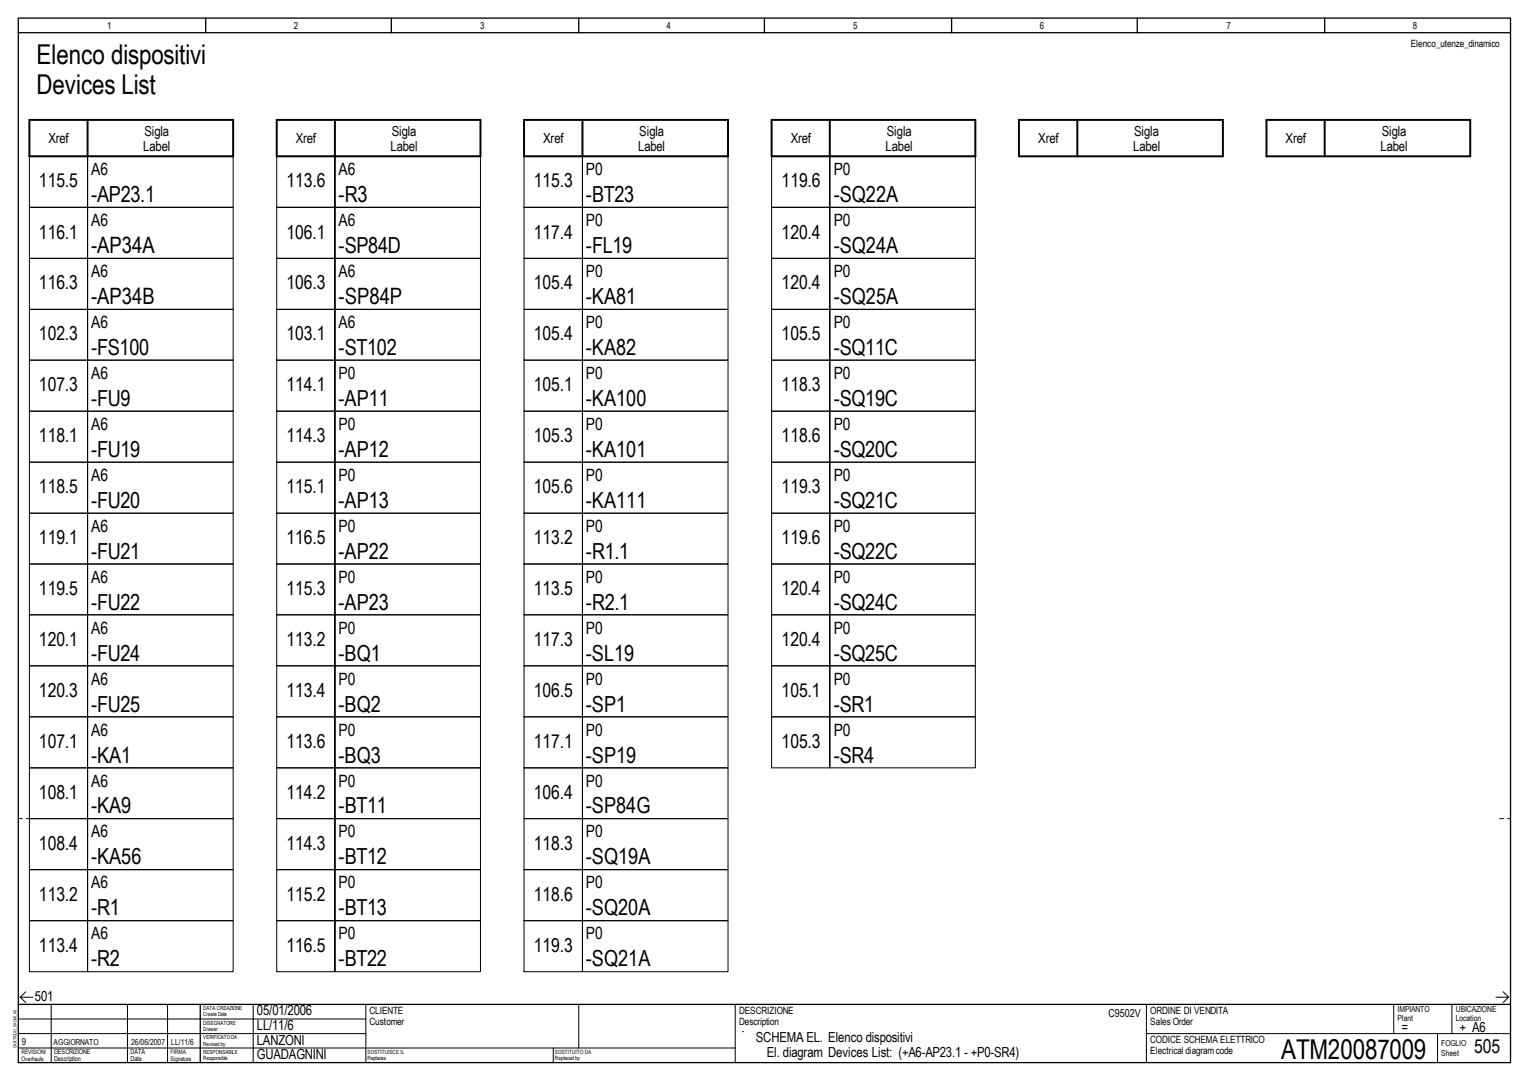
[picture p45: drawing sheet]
<svg xmlns="http://www.w3.org/2000/svg" width="297mm" height="210mm" viewBox="0 0 297 210" stroke-linecap="round" stroke-linejoin="round" font-family="sans-serif">
<defs><g id="words">
<g font-size="5.3">
<text x="7.1" y="12.4">Elenco dispositivi</text>
<text x="7.1" y="18.3">Devices List</text>
<text x="248.9" y="205.6">ATM20087009</text>
</g>
<g font-size="4.4">
<text x="17.7" y="49.1">-AP34A</text>
<text x="17.7" y="59">-AP34B</text>
<text x="65.8" y="59">-SP84P</text>
</g>
<g font-size="4.3">
<text x="17.7" y="39.2">-AP23.1</text>
<text x="65.8" y="39.2">-R3</text>
<text x="113.8" y="39.2">-BT23</text>
<text x="162" y="39.2">-SQ22A</text>
<text x="65.8" y="49.1">-SP84D</text>
<text x="113.8" y="49.1">-FL19</text>
<text x="162" y="49.1">-SQ24A</text>
<text x="113.8" y="59">-KA81</text>
<text x="162" y="59">-SQ25A</text>
<text x="17.7" y="68.9">-FS100</text>
<text x="65.8" y="68.9">-ST102</text>
<text x="113.8" y="68.9">-KA82</text>
<text x="162" y="68.9">-SQ11C</text>
<text x="17.7" y="78.8">-FU9</text>
<text x="65.8" y="78.8">-AP11</text>
<text x="113.8" y="78.8">-KA100</text>
<text x="162" y="78.8">-SQ19C</text>
<text x="17.7" y="88.7">-FU19</text>
<text x="65.8" y="88.7">-AP12</text>
<text x="113.8" y="88.7">-KA101</text>
<text x="162" y="88.7">-SQ20C</text>
<text x="17.7" y="98.6">-FU20</text>
<text x="65.8" y="98.6">-AP13</text>
<text x="113.8" y="98.6">-KA111</text>
<text x="162" y="98.6">-SQ21C</text>
<text x="17.7" y="108.5">-FU21</text>
<text x="65.8" y="108.5">-AP22</text>
<text x="113.8" y="108.5">-R1.1</text>
<text x="162" y="108.5">-SQ22C</text>
<text x="17.7" y="118.4">-FU22</text>
<text x="65.8" y="118.4">-AP23</text>
<text x="113.8" y="118.4">-R2.1</text>
<text x="162" y="118.4">-SQ24C</text>
<text x="17.7" y="128.3">-FU24</text>
<text x="65.8" y="128.3">-BQ1</text>
<text x="113.8" y="128.3">-SL19</text>
<text x="162" y="128.3">-SQ25C</text>
<text x="17.7" y="138.2">-FU25</text>
<text x="65.8" y="138.2">-BQ2</text>
<text x="113.8" y="138.2">-SP1</text>
<text x="162" y="138.2">-SR1</text>
<text x="17.7" y="148.1">-KA1</text>
<text x="65.8" y="148.1">-BQ3</text>
<text x="113.8" y="148.1">-SP19</text>
<text x="162" y="148.1">-SR4</text>
<text x="17.7" y="157.9">-KA9</text>
<text x="65.8" y="157.9">-BT11</text>
<text x="113.8" y="157.9">-SP84G</text>
<text x="17.7" y="167.8">-KA56</text>
<text x="65.8" y="167.8">-BT12</text>
<text x="113.8" y="167.8">-SQ19A</text>
<text x="17.7" y="177.7">-R1</text>
<text x="65.8" y="177.7">-BT13</text>
<text x="113.8" y="177.7">-SQ20A</text>
<text x="17.7" y="187.6">-R2</text>
<text x="65.8" y="187.6">-BT22</text>
<text x="113.8" y="187.6">-SQ21A</text>
</g>
<g font-size="3.7">
<text x="7.6" y="36.4">115.5</text>
<text x="55.7" y="36.4">113.6</text>
<text x="103.7" y="36.4">115.3</text>
<text x="151.8" y="36.4">119.6</text>
<text x="7.6" y="46.3">116.1</text>
<text x="55.7" y="46.3">106.1</text>
<text x="103.7" y="46.3">117.4</text>
<text x="151.8" y="46.3">120.4</text>
<text x="7.6" y="56.2">116.3</text>
<text x="55.7" y="56.2">106.3</text>
<text x="103.7" y="56.2">105.4</text>
<text x="151.8" y="56.2">120.4</text>
<text x="7.6" y="66.1">102.3</text>
<text x="55.7" y="66.1">103.1</text>
<text x="103.7" y="66.1">105.4</text>
<text x="151.8" y="66.1">105.5</text>
<text x="7.6" y="75.9">107.3</text>
<text x="55.7" y="75.9">114.1</text>
<text x="103.7" y="75.9">105.1</text>
<text x="151.8" y="75.9">118.3</text>
<text x="7.6" y="85.9">118.1</text>
<text x="55.7" y="85.9">114.3</text>
<text x="103.7" y="85.9">105.3</text>
<text x="151.8" y="85.9">118.6</text>
<text x="7.6" y="95.8">118.5</text>
<text x="55.7" y="95.8">115.1</text>
<text x="103.7" y="95.8">105.6</text>
<text x="151.8" y="95.8">119.3</text>
<text x="7.6" y="105.7">119.1</text>
<text x="55.7" y="105.7">116.5</text>
<text x="103.7" y="105.7">113.2</text>
<text x="151.8" y="105.7">119.6</text>
<text x="7.6" y="115.5">119.5</text>
<text x="55.7" y="115.5">115.3</text>
<text x="103.7" y="115.5">113.5</text>
<text x="151.8" y="115.5">120.4</text>
<text x="7.6" y="125.4">120.1</text>
<text x="55.7" y="125.4">113.2</text>
<text x="103.7" y="125.4">117.3</text>
<text x="151.8" y="125.4">120.4</text>
<text x="7.6" y="135.3">120.3</text>
<text x="55.7" y="135.3">113.4</text>
<text x="103.7" y="135.3">106.5</text>
<text x="151.8" y="135.3">105.1</text>
<text x="7.6" y="145.2">107.1</text>
<text x="55.7" y="145.2">113.6</text>
<text x="103.7" y="145.2">117.1</text>
<text x="151.8" y="145.2">105.3</text>
<text x="7.6" y="155.2">108.1</text>
<text x="55.7" y="155.2">114.2</text>
<text x="103.7" y="155.2">106.4</text>
<text x="7.6" y="165">108.4</text>
<text x="55.7" y="165">114.3</text>
<text x="103.7" y="165">118.3</text>
<text x="7.6" y="174.9">113.2</text>
<text x="55.7" y="174.9">115.2</text>
<text x="103.7" y="174.9">118.6</text>
<text x="7.6" y="184.8">113.4</text>
<text x="55.7" y="184.8">116.5</text>
<text x="103.7" y="184.8">119.3</text>
<text x="286.4" y="204.6">505</text>
</g>
<g font-size="3.3">
<text x="17.7" y="34">A6</text>
<text x="65.8" y="34">A6</text>
<text x="113.8" y="34">P0</text>
<text x="162" y="34">P0</text>
<text x="17.7" y="43.9">A6</text>
<text x="65.8" y="43.9">A6</text>
<text x="113.8" y="43.9">P0</text>
<text x="162" y="43.9">P0</text>
<text x="17.7" y="53.8">A6</text>
<text x="65.8" y="53.8">A6</text>
<text x="113.8" y="53.8">P0</text>
<text x="162" y="53.8">P0</text>
<text x="17.7" y="63.7">A6</text>
<text x="65.8" y="63.7">A6</text>
<text x="113.8" y="63.7">P0</text>
<text x="162" y="63.7">P0</text>
<text x="17.7" y="73.6">A6</text>
<text x="65.8" y="73.6">P0</text>
<text x="113.8" y="73.6">P0</text>
<text x="162" y="73.6">P0</text>
<text x="17.7" y="83.5">A6</text>
<text x="65.8" y="83.5">P0</text>
<text x="113.8" y="83.5">P0</text>
<text x="162" y="83.5">P0</text>
<text x="17.7" y="93.3">A6</text>
<text x="65.8" y="93.3">P0</text>
<text x="113.8" y="93.3">P0</text>
<text x="162" y="93.3">P0</text>
<text x="17.7" y="103.3">A6</text>
<text x="65.8" y="103.3">P0</text>
<text x="113.8" y="103.3">P0</text>
<text x="162" y="103.3">P0</text>
<text x="17.7" y="113.2">A6</text>
<text x="65.8" y="113.2">P0</text>
<text x="113.8" y="113.2">P0</text>
<text x="162" y="113.2">P0</text>
<text x="17.7" y="123.1">A6</text>
<text x="65.8" y="123.1">P0</text>
<text x="113.8" y="123.1">P0</text>
<text x="162" y="123.1">P0</text>
<text x="17.7" y="132.9">A6</text>
<text x="65.8" y="132.9">P0</text>
<text x="113.8" y="132.9">P0</text>
<text x="162" y="132.9">P0</text>
<text x="17.7" y="142.8">A6</text>
<text x="65.8" y="142.8">P0</text>
<text x="113.8" y="142.8">P0</text>
<text x="162" y="142.8">P0</text>
<text x="17.7" y="152.7">A6</text>
<text x="65.8" y="152.7">P0</text>
<text x="113.8" y="152.7">P0</text>
<text x="17.7" y="162.6">A6</text>
<text x="65.8" y="162.6">P0</text>
<text x="113.8" y="162.6">P0</text>
<text x="17.7" y="172.5">A6</text>
<text x="65.8" y="172.5">P0</text>
<text x="113.8" y="172.5">P0</text>
<text x="17.7" y="182.4">A6</text>
<text x="65.8" y="182.4">P0</text>
<text x="113.8" y="182.4">P0</text>
</g>
<g font-size="2.7">
<text x="9.4" y="27.8">Xref</text>
<text x="27.8" y="29.3">Label</text>
<text x="28.1" y="26.3">Sigla</text>
<text x="57.4" y="27.8">Xref</text>
<text x="75.9" y="29.3">Label</text>
<text x="76.1" y="26.3">Sigla</text>
<text x="105.5" y="27.8">Xref</text>
<text x="123.9" y="29.3">Label</text>
<text x="124.2" y="26.3">Sigla</text>
<text x="153.6" y="27.8">Xref</text>
<text x="172" y="29.3">Label</text>
<text x="172.3" y="26.3">Sigla</text>
<text x="201.7" y="27.8">Xref</text>
<text x="220.1" y="29.3">Label</text>
<text x="220.3" y="26.3">Sigla</text>
<text x="249.8" y="27.8">Xref</text>
<text x="268.2" y="29.3">Label</text>
<text x="268.4" y="26.3">Sigla</text>
<text x="6.8" y="194.3">501</text>
<text x="49.9" y="197.1">05/01/2006</text>
<text x="49.9" y="202.8">LANZONI</text>
<text x="49.9" y="200">LL/11/6</text>
<text x="146.9" y="202.3">SCHEMA EL. Elenco dispositivi</text>
<text x="272.2" y="200.3">=</text>
<text x="283.5" y="200.3">+ A6</text>
<text x="49.9" y="205.6">GUADAGNINI</text>
<text x="149" y="205.3">El. diagram Devices List: (+A6-AP23.1 - +P0-SR4)</text>
</g>
<text font-size="2.1" x="215.3" y="197.5">C9502V</text>
<g font-size="1.9">
<text x="20.8" y="5.7">1</text>
<text x="57.1" y="5.7">2</text>
<text x="93.3" y="5.7">3</text>
<text x="129.5" y="5.7">4</text>
<text x="165.8" y="5.7">5</text>
<text x="202" y="5.7">6</text>
<text x="238.2" y="5.7">7</text>
<text x="274.4" y="5.7">8</text>
<text x="274.1" y="9.2">Elenco_utenze_dinamico</text>
<text x="71.8" y="196.8">CLIENTE</text>
<text x="143.6" y="196.8">DESCRIZIONE</text>
<text x="223.5" y="196.8">ORDINE DI VENDITA</text>
<text x="4.3" y="202.8">9</text>
<text x="71.8" y="199">Customer</text>
<text x="143.6" y="199">Description</text>
<text x="223.5" y="202.4">CODICE SCHEMA ELETTRICO</text>
<text x="223.5" y="199">Sales Order</text>
<text x="223.5" y="204.6">Electrical diagram code</text>
</g>
<g font-size="1.6">
<text x="271.5" y="196.5">IMPIANTO</text>
<text x="282.8" y="196.5">UBICAZIONE</text>
<text x="10.4" y="202.8">AGGIORNATO</text>
<text x="25.5" y="202.8">26/06/2007</text>
<text x="33.3" y="202.8">LL/11/6</text>
<text x="271.5" y="198.2">Plant</text>
<text x="280" y="203.2">FOGLIO</text>
<text x="282.8" y="198.2">Location</text>
<text x="280" y="205">Sheet</text>
</g>
<g font-size="1.3">
<text x="10.5" y="204.6">DESCRIZIONE</text>
<text x="10.5" y="206.1">Description</text>
<text x="25.4" y="204.6">DATA</text>
<text x="25.4" y="206.1">Date</text>
</g>
<g font-size="1.2">
<text x="4.1" y="204.6">REVISIONI</text>
<text x="4.1" y="206">Overhauls</text>
<text x="33.1" y="204.6">FIRMA</text>
<text x="33.1" y="206">Signature</text>
</g>
<g font-size="1.1">
<text x="39.5" y="196.2">DATA CREAZIONE</text>
<text x="39.5" y="197.4">Create Date</text>
<text x="39.5" y="199">DISEGNATORE</text>
<text x="39.5" y="200.2">Drawer</text>
<text x="39.5" y="201.8">VERIFICATO DA</text>
<text x="39.5" y="203">Revised by</text>
<text x="39.5" y="204.6">RESPONSABILE</text>
<text x="39.5" y="205.8">Responsible</text>
<text x="71.4" y="204.7">SOSTITUISCE IL</text>
<text x="71.4" y="205.9">Replaces</text>
<text x="107.8" y="204.7">SOSTITUITO DA</text>
<text x="107.8" y="205.9">Replaced by</text>
</g>
<text font-size=".8" x="3.2" y="203.6" transform="rotate(-90 3.2 203.6)">CARTIGLIO_SACMI_A3</text>
</g></defs>
<path d="M3.6 3.5h289.9v202.8h-289.9zM3.6 6.3h289.9M40 3.5v2.8M76 3.5v2.8M112.4 3.5v2.8M148.5 3.5v2.8M184.9 3.5v2.8M220.9 3.5v2.8M257.3 3.5v2.8M3.6 195h289.9M38.9 195v11.3" fill="none" stroke="#000" stroke-width=".25"/>
<g fill="none" stroke="#000" stroke-width=".19">
<path d="M3.6 197.9h67.5M3.9 193.6l1.1 1.1M3.9 193.6h2.5M5 192.6l-1.1 1M9.9 195v11.3M24.8 195v11.3M32.6 195v11.3M49.2 195v11.3M71.1 195v11.3M112.4 195v8.5M290.6 193.6h2.5M292 192.6l1.1 1"/>
<path d="M293.1 193.6l-1.1 1.1M3.6 200.7h67.5M3.6 203.5h139.2M107.5 203.5v2.8"/>
</g>
<path d="M3.6 159h2.1M291.3 159h2.2" fill="none" stroke="#000" stroke-width=".19" stroke-dasharray=".8 .8"/>
<path d="M114.9 195.8h26.1v7h-26.1z" fill-rule="evenodd" fill="#fff"/>
<g fill="none" stroke="#000" stroke-width=".19">
<path d="M5.7 30.4h39.6v9.9h-39.6zM53.8 30.4h39.5v9.9h-39.5zM101.8 30.4h39.6v9.9h-39.6zM149.9 30.4h39.6v9.9h-39.6zM5.7 40.3h39.6v9.9h-39.6zM5.7 50.2h39.6v9.9h-39.6zM17 40.3v-9.9v9.9M17 50.2v-9.9v9.9M53.8 40.3h39.5v9.9h-39.5zM53.8 50.2h39.5v9.9h-39.5zM65.1 40.3v-9.9v9.9M65.1 50.2v-9.9v9.9"/>
<path d="M101.8 40.3h39.6v9.9h-39.6zM101.8 50.2h39.6v9.9h-39.6zM113.2 40.3v-9.9v9.9M113.2 50.2v-9.9v9.9M149.9 40.3h39.6v9.9h-39.6zM149.9 50.2h39.6v9.9h-39.6zM161.2 40.3v-9.9v9.9M161.2 50.2v-9.9v9.9M5.7 60.1h39.6v9.8h-39.6zM5.7 69.9h39.6v9.9h-39.6zM5.7 79.8h39.6v9.9h-39.6zM17 60.1v-9.9v9.9"/>
<path d="M17 69.9v-9.8v9.8M17 79.8v-9.9v9.9M53.8 60.1h39.5v9.8h-39.5zM53.8 69.9h39.5v9.9h-39.5zM53.8 79.8h39.5v9.9h-39.5zM65.1 60.1v-9.9v9.9M65.1 69.9v-9.8v9.8M65.1 79.8v-9.9v9.9M101.8 60.1h39.6v9.8h-39.6zM101.8 69.9h39.6v9.9h-39.6zM101.8 79.8h39.6v9.9h-39.6zM113.2 60.1v-9.9v9.9"/>
<path d="M113.2 69.9v-9.8v9.8M113.2 79.8v-9.9v9.9M149.9 60.1h39.6v9.8h-39.6zM149.9 69.9h39.6v9.9h-39.6zM149.9 79.8h39.6v9.9h-39.6zM161.2 60.1v-9.9v9.9M161.2 69.9v-9.8v9.8M161.2 79.8v-9.9v9.9M5.7 89.7h39.6v10h-39.6zM5.7 99.7h39.6v9.8h-39.6zM17 89.7v-9.9v9.9M17 99.7v-10v10"/>
<path d="M53.8 89.7h39.5v10h-39.5zM53.8 99.7h39.5v9.8h-39.5zM65.1 89.7v-9.9v9.9M65.1 99.7v-10v10M101.8 89.7h39.6v10h-39.6zM101.8 99.7h39.6v9.8h-39.6zM113.2 89.7v-9.9v9.9M113.2 99.7v-10v10M149.9 89.7h39.6v10h-39.6zM149.9 99.7h39.6v9.8h-39.6zM161.2 89.7v-9.9v9.9M161.2 99.7v-10v10"/>
<path d="M5.7 109.5h39.6v9.9h-39.6zM5.7 119.4h39.6v9.9h-39.6zM17 109.5v-9.8v9.8M17 119.4v-9.9v9.9M53.8 109.5h39.5v9.9h-39.5zM53.8 119.4h39.5v9.9h-39.5zM65.1 109.5v-9.8v9.8M65.1 119.4v-9.9v9.9M101.8 109.5h39.6v9.9h-39.6zM101.8 119.4h39.6v9.9h-39.6zM113.2 109.5v-9.8v9.8M113.2 119.4v-9.9v9.9"/>
<path d="M149.9 109.5h39.6v9.9h-39.6zM149.9 119.4h39.6v9.9h-39.6zM161.2 109.5v-9.8v9.8M161.2 119.4v-9.9v9.9M5.7 129.3h39.6v9.9h-39.6zM5.7 139.2h39.6v9.9h-39.6zM17 129.3v-9.9v9.9M17 139.2v-9.9v9.9M53.8 129.3h39.5v9.9h-39.5zM53.8 139.2h39.5v9.9h-39.5zM65.1 129.3v-9.9v9.9M65.1 139.2v-9.9v9.9"/>
<path d="M101.8 129.3h39.6v9.9h-39.6zM101.8 139.2h39.6v9.9h-39.6zM113.2 129.3v-9.9v9.9M113.2 139.2v-9.9v9.9M149.9 129.3h39.6v9.9h-39.6zM149.9 139.2h39.6v9.9h-39.6zM161.2 129.3v-9.9v9.9M161.2 139.2v-9.9v9.9M5.7 149.1h39.6v9.9h-39.6zM5.7 159h39.6v9.9h-39.6zM17 149.1v-9.9v9.9M17 159v-9.9v9.9"/>
<path d="M53.8 149.1h39.5v9.9h-39.5zM53.8 159h39.5v9.9h-39.5zM65.1 149.1v-9.9v9.9M65.1 159v-9.9v9.9M101.8 149.1h39.6v9.9h-39.6zM101.8 159h39.6v9.9h-39.6zM113.2 149.1v-9.9v9.9M113.2 159v-9.9v9.9M161.2 149.1v-9.9v9.9M5.7 168.9h39.6v9.9h-39.6zM5.7 178.8h39.6v9.9h-39.6zM17 168.9v-9.9v9.9"/>
<path d="M17 178.8v-9.9v9.9M53.8 168.9h39.5v9.9h-39.5zM53.8 178.8h39.5v9.9h-39.5zM65.1 168.9v-9.9v9.9M65.1 178.8v-9.9v9.9M101.8 168.9h39.6v9.9h-39.6zM101.8 178.8h39.6v9.9h-39.6zM113.2 168.9v-9.9v9.9M113.2 178.8v-9.9v9.9M17 188.7v-9.9v9.9M65.1 188.7v-9.9v9.9M113.2 188.7v-9.9v9.9"/>
<path d="M142.8 195v11.3M222.7 195v11.3M270.8 195v5.7M282.1 195v5.7M144.2 200.3h.1M222.7 200.7h70.8M279.3 200.7v5.6"/>
</g>
<g fill="none" stroke="#000" stroke-width=".38">
<path d="M5.7 23.3h39.6v7.1h-39.6zM17 23.3v7.1M53.8 23.3h39.5v7.1h-39.5zM65.1 23.3v7.1M101.8 23.3h39.6v7.1h-39.6zM113.2 23.3v7.1M149.9 23.3h39.6v7.1h-39.6zM161.2 23.3v7.1M209.3 23.3v7.1M237.5 23.3h-39.6v7.1h39.6M237.6 23.3v7.1M246 23.3h39.6v7.1h-39.6z"/>
<path d="M257.3 23.3v7.1"/>
</g>
<use href="#words"/>
</svg>
